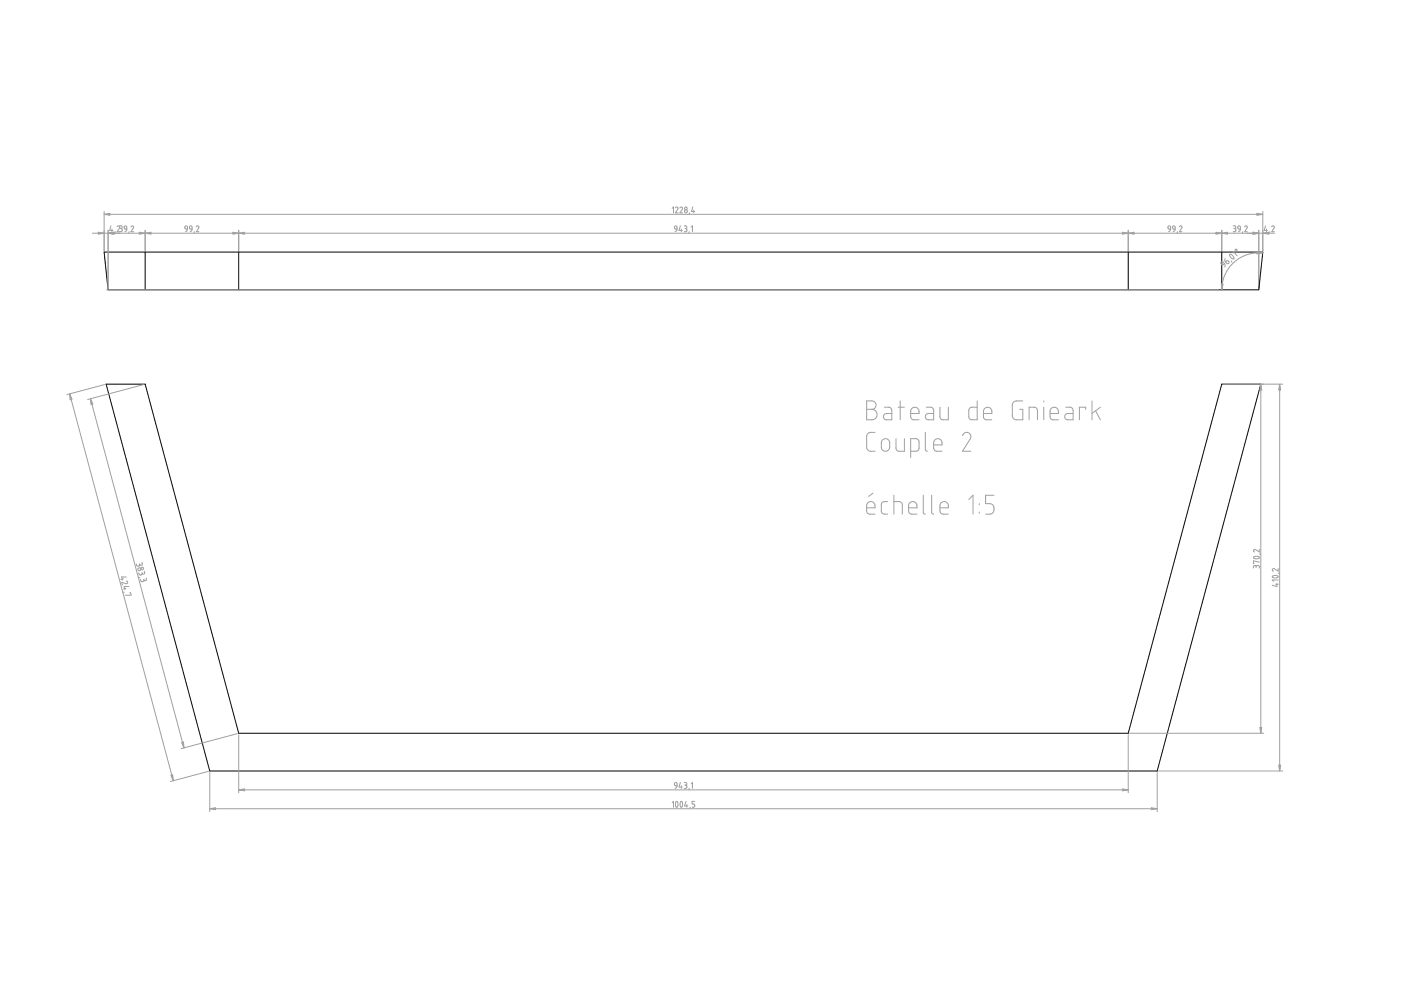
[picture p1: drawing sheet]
<svg xmlns="http://www.w3.org/2000/svg" width="297mm" height="210mm" viewBox="0 0 297 210" stroke-linecap="round" stroke-linejoin="round" font-family="sans-serif">
<path d="M22.1 53.4h245.6l-.8 8h-244zM30.8 53.4v8M50.6 53.4v8M239.2 53.4v8M259 53.4v8M22.5 81.4h8.3l19.8 74.1h188.6l19.8-74.1h8.3l-22 82.1h-200.8z" fill="none" stroke="#000" stroke-width=".21"/>
<g fill="none" stroke="#a0a0a4" stroke-width=".21">
<path d="M19.6 49.4h250.6M22.1 44.8v8.3M22.1 45.4h245.6M22.9 48.8v12.3M23.5 47.9l-.3 1h.7M23.7 48.6v.5M24.4 49.1l-.1 .3M24.8 48.1a.29 .29 0 0 1 .4-.2 .29 .29 0 0 1 .2 .4l-.6 .8h1l.1-.5-.3-.1M25.4 47.9h.2a.29 .29 0 0 1 .3 .3 .29 .29 0 0 1-.3 .3M25.5 48.5h.1M26.4 48a.28 .28 0 0 1 .3-.1 .28 .28 0 0 1 .2 .3v.4h-.4l-.2-.2zM26.9 48.6l-.1 .4-.3 .1"/>
<path d="M27.4 49.1l-.1 .3M27.8 48.1a.28 .28 0 0 1 .4-.2 .28 .28 0 0 1 .1 .4l-.5 .8h.5M30.8 48.8v4.3M39.3 48a.27 .27 0 0 1 .3-.1 .27 .27 0 0 1 .2 .3v.4h-.5l-.1-.2zM39.8 48.6l-.2 .4-.3 .1M40.3 48h.4v.6l-.5-.1zM40.7 48.6l-.1 .4-.3 .1M41.2 49.1l-.1 .3M41.6 48.1a.28 .28 0 0 1 .4-.2 .28 .28 0 0 1 .1 .4l-.5 .8h.6M50.6 48.8v4.3M142.5 44.2l.3-.3v1.2M143.1 48a.28 .28 0 0 1 .3-.1 .28 .28 0 0 1 .2 .3v.4h-.5l-.1-.2z"/>
<path d="M143.2 44.1a.28 .28 0 0 1 .4-.2 .28 .28 0 0 1 .1 .4l-.5 .8h.6M143.6 48.6l-.1 .3-.4 .2M144.2 44.1a.29 .29 0 0 1 .3-.2 .29 .29 0 0 1 .2 .4l-.5 .8h.5M144.3 47.9l-.3 1h.7M144.5 48.6v.5M145.1 47.9h.3a.29 .29 0 0 1 .2 .3 .29 .29 0 0 1-.2 .3M145.2 48.5h.2M145.4 48.5l.2 .1v.4l-.5 .1M146.1 49.1l-.1 .3M146.2 45.1l-.1 .3M146.5 48.2l.3-.3v1.2M146.9 43.9l-.3 1h.7"/>
<path d="M147.1 44.6v.5M239.2 48.8v4.3M247.7 48a.27 .27 0 0 1 .3-.1 .27 .27 0 0 1 .2 .3v.4h-.4l-.2-.2zM248.2 48.6l-.1 .4-.3 .1M248.7 48a.28 .28 0 0 1 .3-.1 .28 .28 0 0 1 .2 .3v.4h-.4l-.2-.2zM249.2 48.6l-.2 .4-.3 .1M249.6 49.1v.3M250.1 48.1a.28 .28 0 0 1 .3-.2 .28 .28 0 0 1 .2 .4l-.5 .8h.5M258.9 55.6l.3-.1 .4 .4-.5 .3-.3-.3zM259 48.8v4.3M259.6 55.9l.2 .3-.1 .4M259.8 54.8l-.1 .4 .1 .3"/>
<path d="M259.8 55.5l.4-.2 .3 .2a.28 .28 0 0 1 0 .4 .28 .28 0 0 1-.4-.1zM260.7 54h.3l.5 .4a.3 .3 0 0 1 0 .5 .3 .3 0 0 1-.5-.2zM261 55.3l.2 .3M261.5 53.7v-.4l.8 .9M261.5 47.9h.2a.29 .29 0 0 1 .3 .3 .29 .29 0 0 1-.3 .3M261.6 48.5h.1M261.7 48.5l.3 .1v.3l-.2 .2h-.3M262.5 48a.28 .28 0 0 1 .3-.1 .28 .28 0 0 1 .2 .3v.4h-.4l-.2-.2zM263 48.6l-.1 .4-.3 .1M263.5 49.1l-.1 .3M263.9 48.1a.28 .28 0 0 1 .4-.2 .28 .28 0 0 1 .1 .4l-.5 .8h.6M266.9 48.8v12.3"/>
<path d="M267.7 53.6h-1.7l-1.8 .5-1.4 .6-1.3 1-1.1 1.3-.7 1.3-.5 1.5-.2 1.6M267.7 44.8v8.3M267.8 53v.1M268.3 47.9l-.3 1h.7M268.5 48.6v.5M269.2 49.1v.3M269.6 48.1a.28 .28 0 0 1 .4-.2 .28 .28 0 0 1 .2 .4l-.6 .8h.6M22.6 61.4h235.8M14.8 83.5l21.9 82M19.2 84.5l19.8 74.1M22.2 81.5l-8 2.2M30.5 81.5l-11.9 3.2"/>
<path d="M183.7 85h1.3l.6 .4 .1 .9-.3 .3-.6 .2 .8 .3 .3 .6v.7l-.6 .5-1.6 .1zM183.7 86.8h1.1M185.5 91.7h-1.2l-.3 .2-.3 .5 .1 2.8 .6 .5h1.1M187.1 93.3l.7-.3 .5 .2 .3 .4v1.5l-.6 .6-.7-.1-.4-.4v-1.5zM187.5 86.3l1.1 .1 .5 .6v2l-1.5-.1-.3-.4 .3-.7 1.5-.1M190 93v2.1l.2 .4 .3 .2h1.2v-2.7M190.4 86.3h1.3M190.9 85v4M193.1 87.7h1.8l-.1-.8-.3-.4-.7-.1-.6 .3-.1 .4v1.4l.4 .5h1.4M193.1 95.7h1.2l.5-.4 .1-1.6-.4-.6-1.4-.1v4M196.2 91.7v3.7l.4 .3M196.4 86.3l1.1 .1 .5 .5v2.1l-1.5-.1-.3-.4 .2-.7 1.6-.1"/>
<path d="M198 94.3h1.7v-.7l-.3-.4-.6-.2-.7 .3-.1 .6v1.1l.3 .6 1.4 .1M199.3 86.3v2.2l.2 .3 .4 .2h1.2v-2.7M204.1 92.4l.3-.5 .5-.2 .4 .1 .4 .3v.9l-1.6 2.7h1.7M207.2 85v4l-1.5-.1-.3-.5 .1-1.7 .4-.3 1.3-.1M208.5 87.7h1.8v-.7l-.3-.5-.6-.2-.7 .4-.2 .4v1.3l.1 .4 .4 .2h1.3M216.9 85h-1.6l-.6 .5-.1 2.7 .2 .4 .3 .3 1.8 .1v-2.2h-.7M218.2 89v-2.7h1.1l.5 .3 .2 .4v2M221.3 85v.2M221.3 86.3v2.7M222.6 87.7h1.8l-.1-.8-.2-.4-.6-.2-.7 .4-.2 .4v1.4l.5 .5h1.3M226 86.3l1.1 .1 .4 .6v2l-1.5-.1-.3-.4 .3-.7 1.5-.1M230.2 86.8v-.5h-1.3v2.7"/>
<path d="M231.5 85v4M232.3 87.1l1 1.9M233.3 86.3l-1.8 1.4M259.4 81.4h12.5M267.3 81.4v74.1M271.3 81.4v82.1M28.9 119.6l.3 .4h.3l.1-.3M29.6 119.5v.2M30.1 119.3l.1 .2a.27 .27 0 0 1-.2 .4 .27 .27 0 0 1-.4-.2M183.7 107.7h1.8v-.8l-.3-.4-.6-.2-.7 .4-.2 1.8 .5 .5h1.3M185.1 104.6l-.9 .6M188.2 106.3l-.9 .1-.4 .5 .1 1.8 .4 .3h.8"/>
<path d="M189.5 106.3h1.2l.5 .4 .1 2.3M189.5 105v4M192.6 107.7h1.8v-.8l-.3-.3-.7-.3-.6 .4-.2 1.8 .5 .5h1.3M195.7 105v3.7l.5 .3M197.5 105v3.7l.5 .3M199.3 107.7h1.8l-.1-.7-.2-.4-.7-.3-.6 .4-.2 .5v1.2l.1 .3 .4 .3h1.3M205.4 105.9l.9-.9v4M207.6 106.8v.2M207.6 108.6v.2M210.7 105h-1.7v1.8h1.1l.4 .3 .2 .4v.7l-.3 .6-.4 .2h-1M265.8 118.1l.8-.1a.3 .3 0 0 1 .4 .3 .3 .3 0 0 1-.5 .2l-.5-.1zM267 116.5v.5l-.8-.5a.28 .28 0 0 0-.4 .2 .28 .28 0 0 0 .2 .3"/>
<path d="M267 119.2l-1.3-.3v.6h.2M267 117.5h.3M26.1 125.6h.3M26.2 122.7l-.6 .2M26.7 124.7l-.5 .2M26.8 123.2a.28 .28 0 0 1 .3 .3 .28 .28 0 0 1-.4 .3l-.9-.3 .2 .5M26.8 122.3h-1l.2 .7M27.3 124.4l-1-.1 .2 .7M27.5 125.7l.2-.1 .1 .6h-1.3M29.4 122.4h.3M29.4 121.5l.3 .4 .4-.1v-.3M29.8 122.9l.3 .4 .3-.1 .1-.3"/>
<path d="M30.1 121.4v.1M30.5 122.8v.1M30.6 121.1l.1 .3a.27 .27 0 0 1-.2 .3 .27 .27 0 0 1-.4-.2M31 122.5l.1 .3a.27 .27 0 0 1-.2 .3 .27 .27 0 0 1-.4-.2M266.3 120.2a.29 .29 0 0 0-.3-.3 .29 .29 0 0 0-.3 .3v.2M266.3 120.2l.1-.3h.4l.2 .5M266.3 120.2v.1M269.8 122.1l.8-.1a.3 .3 0 0 1 .4 .4 .3 .3 0 0 1-.5 .2l-.3-.1a.27 .27 0 0 1-.4-.1 .27 .27 0 0 1 0-.3zM270.4 123.9h.6M270.7 123.7v.7l-1-.3M271 120.5v.6l-.8-.5a.28 .28 0 0 0-.4 .1 .28 .28 0 0 0 .2 .4M271 123h-1.3l.3 .3"/>
<path d="M271 121.5l.3 .1M50.3 155.6l-11.9 3.1M50.6 155.8v12.3M239.2 155.8v12.3M239.5 155.5h28.4M44.2 163.6l-8.1 2.1M44.5 163.8v8.3M44.5 171.5h200.8M50.6 167.5h188.6M142.5 170.2l.3-.3v1.3M143.1 166l.4 .1 .1 .5-.5-.1zM143.3 170a.49 .49 0 0 1 .4 .7v.1a.29 .29 0 0 1-.3 .4 .29 .29 0 0 1-.2-.5z"/>
<path d="M143.6 166.6l-.2 .3-.3 .3M144.3 165.9l-.3 1h.7M144.3 170a.49 .49 0 0 1 .4 .7v.1a.29 .29 0 0 1-.3 .4 .29 .29 0 0 1-.2-.5zM144.5 166.6v.6M145.1 165.9h.3a.28 .28 0 0 1 .2 .3 .28 .28 0 0 1-.2 .3M145.2 166.5h.2M145.4 166.5h.2v.5l-.5 .2M145.4 169.9l-.3 1h.7M145.6 170.6v.6M146.1 167.2l-.1 .2M146.3 171.2v.2M146.5 166.2l.3-.3v1.3"/>
<path d="M147.3 169.9h-.6v.6h.4l.2 .2-.1 .4-.5 .1M245.3 163.8v8.3M245.7 163.5h26.2"/>
<circle cx="145.4" cy="44.8" r=".32"/>
<circle cx="145.4" cy="44.2" r=".28"/>
<circle cx="262.1" cy="53" r=".2"/>
<circle cx="29.5" cy="120.7" r=".33"/>
<circle cx="30.2" cy="120.5" r=".28"/>
</g>
<g fill="#a0a0a4" stroke="#a0a0a4" stroke-width=".21">
<path d="M19.2 84.5l.5 1.2-.4 .1z"/>
<path d="M38.5 157.4l.4-.1 .1 1.3z"/>
<path d="M14.8 83.5l.5 1.2-.4 .1z"/>
<path d="M36.2 164.4l.4-.1 .1 1.2z"/>
<path d="M50.6 167.5l1.3-.2v.4z"/>
<path d="M238 167.3l1.2 .2-1.2 .2z"/>
<path d="M44.5 171.5l1.2-.2v.4z"/>
<path d="M244.1 171.3l1.2 .2-1.2 .2z"/>
<path d="M267.3 81.4l.2 1.3h-.4z"/>
<path d="M267.1 154.2h.4l-.2 1.3z"/>
<path d="M271.3 81.4l.2 1.3h-.4z"/>
<path d="M271.1 162.2h.4l-.2 1.3z"/>
<path d="M20.8 49.2l1.3 .2-1.3 .3z"/>
<path d="M22.9 49.4l1.3-.2v.5z"/>
<path d="M29.5 49.2l1.3 .2-1.3 .3z"/>
<path d="M30.8 49.4l1.2-.2v.5z"/>
<path d="M49.4 49.2l1.2 .2-1.2 .3z"/>
<path d="M50.6 49.4l1.3-.2v.5z"/>
<path d="M238 49.2l1.2 .2-1.2 .3z"/>
<path d="M239.2 49.4l1.3-.2v.5z"/>
<path d="M257.8 49.2l1.2 .2-1.2 .3z"/>
<path d="M259 49.4l1.3-.2v.5z"/>
<path d="M265.6 49.2l1.3 .2-1.3 .3z"/>
<path d="M267.7 49.4l1.3-.2v.5z"/>
<path d="M22.1 45.4l1.2-.2v.5z"/>
<path d="M266.5 45.2l1.2 .2-1.2 .3z"/>
<path d="M266.5 53.4l1.2 .2-1.3 .2z"/>
<path d="M258.9 60.2h.4l-.3 1.2z"/>
</g>
</svg>
